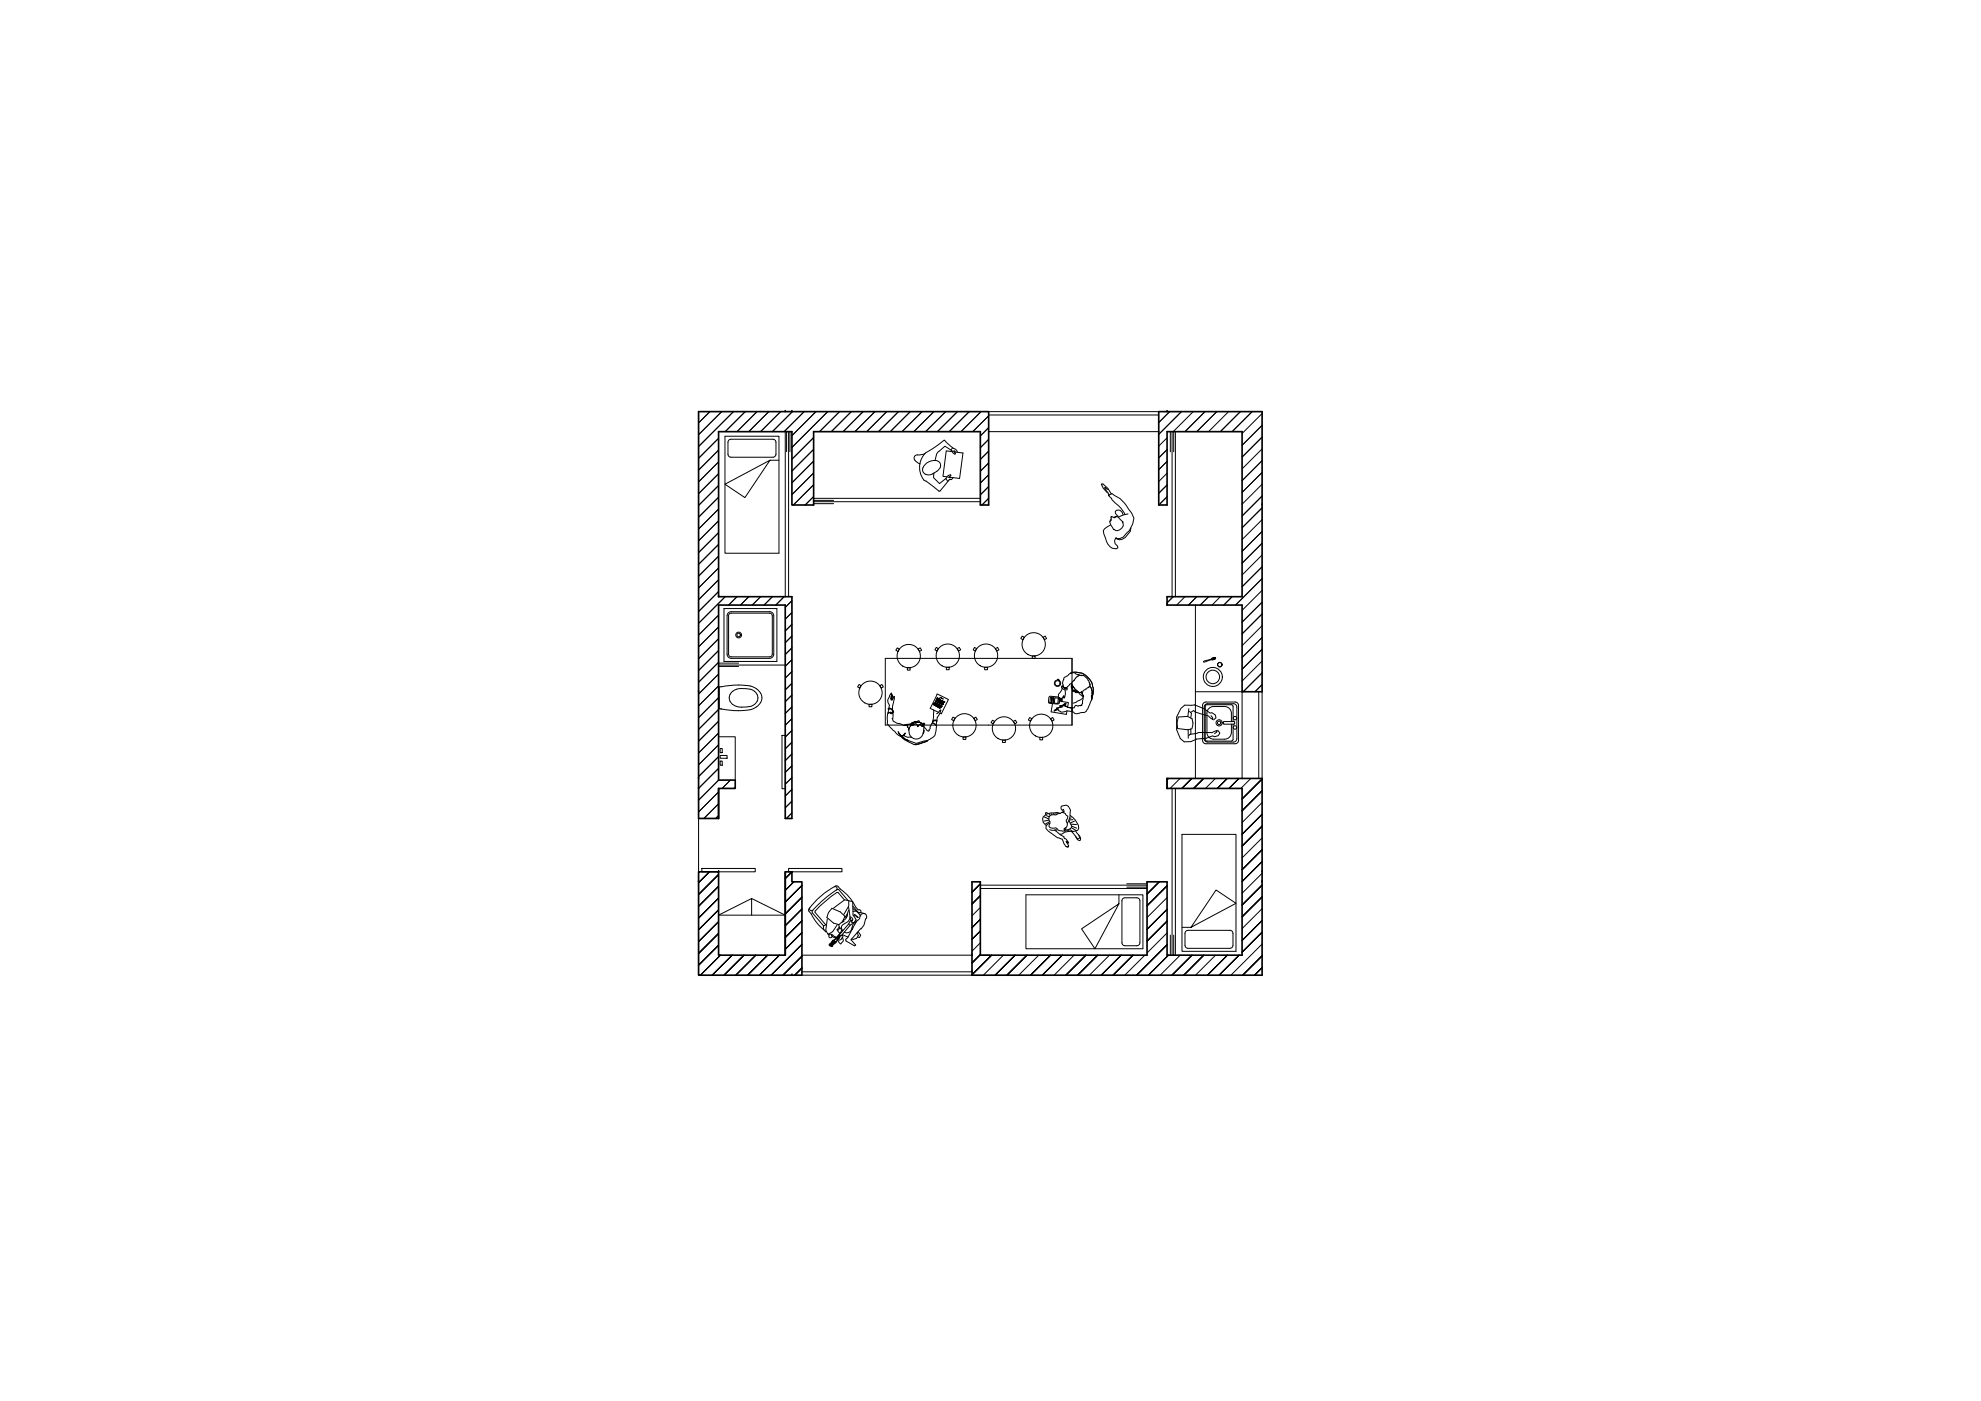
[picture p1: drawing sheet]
<svg xmlns="http://www.w3.org/2000/svg" width="594mm" height="420mm" viewBox="0 0 594 420" stroke-linecap="round" stroke-linejoin="round" font-family="sans-serif">
<!-- layer: Structure -->
<g fill="#000">
<circle cx="235.5" cy="123.5" r=".25"/>
<circle cx="237.5" cy="123.5" r=".25"/>
<circle cx="350" cy="123.5" r=".25"/>
<circle cx="378.5" cy="151.5" r=".25"/>
<circle cx="215.5" cy="179" r=".25"/>
<circle cx="350" cy="181.5" r=".25"/>
<circle cx="209.5" cy="207.5" r=".25"/>
<circle cx="209.5" cy="236.4" r=".25"/>
<circle cx="209.5" cy="233.5" r=".25"/>
<circle cx="209.5" cy="264.5" r=".25"/>
<circle cx="215.5" cy="261.5" r=".25"/>
<circle cx="378.5" cy="264.5" r=".25"/>
<circle cx="378.5" cy="261.5" r=".25"/>
<circle cx="237.5" cy="292.5" r=".25"/>
<circle cx="291.5" cy="286.5" r=".25"/>
<circle cx="291.5" cy="291.5" r=".25"/>
</g>
<!-- layer: Particularity -->
<g fill="none" stroke="#000" stroke-width=".3">
<path d="M212.9 123.5l-3.4 3.3M215.5 131.5l-6 6M215.5 135l-6 6M215.5 138.5l-6 6M216.4 123.5l-6.9 6.9M219.9 123.5l-10.4 10.4M223.5 123.5l-6 6M227 123.5l-6 6M230.6 123.5l-6 6M234.1 123.5l-6 6M235.5 129.5v49.5M235.9 129.5v6"/>
<path d="M236.5 129.5v49.5M236.9 129.5v6M237.6 123.5l-6 6M241.2 123.5l-6 6M244 131.2l-6.5 6.5M244 134.8l-6.5 6.5M244 138.3l-6.5 6.5M244.7 123.5l-7.2 7.2M248.2 123.5l-10.7 10.7M251.8 123.5l-6 6M255.3 123.5l-6 6M258.8 123.5l-6 6"/>
<path d="M262.4 123.5l-6 6M265.9 123.5l-6 6M269.4 123.5l-6 6M273 123.5l-6 6M276.5 123.5l-6 6M280.1 123.5l-6 6M283.6 123.5l-6 6M287.1 123.5l-6 6M290.7 123.5l-6 6M294.2 123.5l-6 6M296.5 124.7l-4.8 4.8M296.5 128.2l-2.5 2.5"/>
<path d="M296.5 131.8l-2.5 2.5M296.5 135.3l-2.5 2.5M296.5 138.8l-2.5 2.5M350 131.3l-2.5 2.5M350 134.8l-2.5 2.5M350 138.4l-2.5 2.5M350.8 123.5l-3.3 3.2M351 129.5v6M351.5 129.5v49.5M352 129.5v6M352.5 129.5v49.5M354.3 123.5l-6.8 6.8"/>
<path d="M357.8 123.5l-6 6M361.4 123.5l-6 6M364.9 123.5l-6 6M368.4 123.5l-6 6M372 123.5l-6 6M375.5 123.5l-6 6M378.5 124l-6 6M378.5 127.5l-6 6M378.5 131.1l-6 6M378.5 134.6l-6 6M378.5 138.2l-6 6M215.5 142.1l-6 6"/>
<path d="M215.5 145.6l-6 6M215.5 149.1l-6 6M215.5 152.7l-6 6M215.5 156.2l-6 6M215.5 159.7l-6 6M244 141.8l-6.5 6.5M244 145.4l-6.1 6.1M244 148.9l-2.6 2.6M244 149.5h50M244 150.5h50M244 150.1h6M244 151.1h6"/>
<path d="M296.5 142.4l-2.5 2.5M296.5 145.9l-2.5 2.5M296.5 149.4l-2 2.1M350 141.9l-2.5 2.5M350 145.4l-2.5 2.5M350 149l-2.5 2.5M378.5 141.7l-6 6M378.5 145.2l-6 6M378.5 148.8l-6 6M378.5 152.3l-6 6M378.5 155.8l-6 6M378.5 159.4l-6 6"/>
<path d="M215.5 163.3l-6 6M215.5 166.8l-6 6M215.5 170.3l-6 6M215.5 173.9l-6 6M215.5 177.4l-6 6M217.5 179l-8 7.9M221 179l-2.5 2.5M224.6 179l-2.5 2.5M228.1 179l-2.5 2.5M231.6 179l-2.5 2.5M235.2 179l-2.5 2.5M351.8 179l-1.8 1.8"/>
<path d="M355.4 179l-2.5 2.5M358.9 179l-2.5 2.5M362.4 179l-2.5 2.5M366 179l-2.5 2.5M369.5 179l-2.5 2.5M378.5 162.9l-6 6M378.5 166.4l-6 6M378.5 170l-6 6M378.5 173.5l-8 8M378.5 177l-6 6M215.5 184.5l-6 6M215.5 188l-6 6"/>
<path d="M215.5 191.6l-6 6M215.5 195.1l-6 6M215.5 198.6l-6 6M215.5 199.4h20M215.5 198.9h6M215.5 199.9h6M237.5 180.2l-2 2M237.5 183.7l-2 2M237.5 187.2l-2 2M237.5 190.8l-2 2M237.5 194.3l-2 2M237.5 197.8l-2 2"/>
<path d="M358.5 181.5v52M363.8 197.9h-.3M378.5 180.6l-6 6M378.5 184.1l-6 6M378.5 187.6l-6 6.1M378.5 191.2l-6 6M378.5 194.7l-6 6M378.5 198.3l-6 6M215.5 202.2l-6 6M215.5 205.7l-6 6M215.5 209.2l-6 6M215.5 212.8l-6 6"/>
<path d="M215.5 216.3l-6 6M215.5 219.8l-6 6M237.5 201.4l-2 2M237.5 204.9l-2 2M237.5 208.4l-2 2M237.5 212l-2 2M237.5 215.5l-2 2M237.5 219.1l-2 2M358.5 207.5h14M378.5 201.8l-5.7 5.7M378.5 205.3l-2.1 2.2M215.5 221h5v13"/>
<path d="M215.5 223.4l-6 6M215.5 226.9l-6 6M215.5 230.4l-6 6M215.5 237.5l-6 6M215.5 234l-6 6M219.1 234l-2.5 2.4M220.2 236.4l.3-.4-.4 .4M237.5 222.6l-2 2M237.5 226.1l-2 2M237.5 229.7l-2 2M237.5 233.2l-2 2M237.5 236.7l-2 2"/>
<path d="M350.4 233.5l-.4 .3M351.5 236.4v50.1M352.5 236.4v50.1M353.9 233.5l-3 2.9M357.4 233.5l-3 2.9M361 233.5l-3 2.9M364.5 233.5l-3 2.9M368 233.5l-3 2.9M371.6 233.5l-3 2.9M375.1 233.5l-3 2.9M378.5 233.6l-6 6M378.5 237.1l-6 6"/>
<path d="M215.5 241.1l-4.4 4.4M215.5 244.6l-.9 .9M237.5 240.3l-2 2M237.5 243.8l-1.7 1.7M378.5 240.7l-6 6M378.5 244.2l-6 6M378.5 247.8l-6 6M378.5 251.3l-6 6M378.5 254.8l-6 6M378.5 258.4l-6 6M212.8 261.5l-3.3 3.2M215.5 262.3l-6 6"/>
<path d="M215.5 265.8l-6 6M215.5 269.3l-6 6M215.5 272.9l-6 6M215.5 276.4l-6 6M215.5 279.9l-6 6M225.4 269.5l10.1 5h-20l9.9-5v5M237.5 261.5l-2 2M238 264.5l-2.5 2.5M240.5 265.5l-5 5M240.5 269.1l-5 5M240.5 272.6l-5 5M240.5 276.1l-5 5.1"/>
<path d="M240.5 279.7l-5 5M294 265.1l-2.5 2.5M294 268.6l-2.5 2.5M294 272.1l-2.5 2.5M294 275.7l-2.5 2.5M294 279.2l-2.5 2.5M294 266.5h50M294 265.5h50M337.9 265.1h6M337.9 266.1h6M344.1 264.5l-.1 .1M347.6 264.5l-3.6 3.6"/>
<path d="M350 265.6l-6 6M350 269.2l-6 6M350 272.7l-6 6M350 276.3l-6 6M350 279.8l-6 6M378.5 261.9l-6 6M378.5 265.4l-6 6M378.5 269l-6 6M378.5 272.5l-6 6M378.5 276l-6 6M378.5 279.6l-6 6M215.5 283.5l-6 6"/>
<path d="M216 286.5l-6 6M219.6 286.5l-6 6M223.1 286.5l-6 6M226.6 286.5l-5.9 6M230.2 286.5l-6 6M233.7 286.5l-6 6M240.5 283.2l-9.2 9.3M240.5 286.8l-5.7 5.7M240.5 290.3l-2.2 2.2M294 282.8l-2.5 2.5M294 286.3l-2.5 2.5M297.4 286.5l-5.9 5.8"/>
<path d="M300.9 286.5l-6 6M304.4 286.5l-6 6M308 286.5l-6 6M311.5 286.5l-6 6M315 286.5l-6 6M318.6 286.5l-6 6M322.1 286.5l-6 6M325.6 286.5l-6 6M329.2 286.5l-6 6M332.7 286.5l-6 6M336.3 286.5l-6.1 6M339.8 286.5l-6 6"/>
<path d="M343.3 286.5l-6 6M350 283.3l-9.1 9.2M350.4 286.5l-6 6M351 280.5v6M352 280.5v6M353.9 286.5l-6 6M357.5 286.5l-6 6M361 286.5l-6 6M364.5 286.5l-6 6M368.1 286.5l-6 6M371.6 286.5l-6 6M378.5 283.1l-9.4 9.4"/>
<path d="M378.5 286.6l-5.8 5.9M378.5 290.2l-2.3 2.3"/>
</g>
<!-- layer: Structure -->
<path d="M209.5 123.5h87v28h-2.5v-22h-50v22h-6.5v-22h-22v49.5h22v66.5h-2v-64h-20v52.5h5v2.4h-5v9.1h-6zM347.5 123.5h31v84h-6v-26h-22.5v-2.5h22.5v-49.5h-22.5v22h-2.5zM215.5 236.4v9.1M209.5 261.5h6v25h20v-25h2v3h3v28h-31zM235.5 261.5v25M291.5 264.5h2.5v22h50v-22h6v22h22.5v-50.1h-22.5v-2.9h28.5v59h-87z" fill="none" stroke="#000" stroke-width=".5"/>
<path d="M296.5 197.4h-31v20.1h31M321.5 197.4v20.1" fill="none" stroke="#000" stroke-width=".3"/>
<!-- layer: Windows -->
<g fill="none" stroke="#000" stroke-width=".3">
<path d="M296.5 123.5h51M296.5 124.5h51M296.5 129.5h51M296.5 197.4h25M296.5 217.5h25M372.5 207.5v26M377.5 207.5v26M378.5 207.5v26M234.5 220.5h1v16h-1zM209.5 245.5v16M210.5 260.5h16v1h-16zM236.5 260.5h16v1h-16z"/>
<path d="M240.5 292.5h51M240.5 291.5h51M240.5 286.5h51M294 286.5h2.8"/>
</g>
<!-- layer: OR-SN -->
<path d="M215.8 206a22.7 22.7 0 0 1 10 0 3.3 3.3 0 0 1 1.6 5.5 6.8 6.8 0 0 1-5.3 1.6l-2.9-.1-3.4-.5zM216.2 212.6h.1M225.1 206.7l-1.4-.2a4.1 4.1 0 0 0-4.9 2.3 3.1 3.1 0 0 0 3.5 3.3l2.8-.2M225.1 206.7a2.61 2.61 0 0 1 2.2 2.6 2.61 2.61 0 0 1-2.2 2.6" fill="none" stroke="#000" stroke-width=".3"/>
<!-- layer: 0 -->
<g fill="none" stroke="#000" stroke-width=".3">
<path d="M275.9 139.1a5.5 5.5 0 0 0 1.5 5.1l4.4 3.1 2.8-3.4 .6-.1 .6-.6M277.4 136l-1.8 .4a1.11 1.11 0 0 0-1.4 .7 1.11 1.11 0 0 0 .6 1.4l1.1 .6M277.4 136l-1 1.5-.5 1.6M280.4 138.1a1.64 1.64 0 0 1 1.7 1.4 1.64 1.64 0 0 1-1.2 1.8l-.8 .6M280.4 138.1a3.2 3.2 0 0 0-3.7 3.3 2.14 2.14 0 0 0 3.4 .5M285.6 135.4l.7 .8 .2-.2-.4-.8 .4 .4M285.6 135.4l-.1-.3-2.1-1.3-2.3 2-.7 2.3M285.6 135.4l-1.8-.2-1 7.7 1.2 .1M285.7 134.3l-.5 .6M286.2 135.5l2.6 .4-1 7.6-3.2-.4M287.1 135.6l-.5-.8-1.2-.7-2.2-2.1-5.8 4M280.1 141.9l-.1 1.4 1.8 1.7 2.1-1.7a.91 .91 0 0 1 1.3-.7l-.7 .5 .4 .2 .1-.2"/>
<path d="M283.6 143.6l.7 .8M332.4 146.8l-1.1-.6 .5 1.1 .4 .4M333.2 155l.1-.1 .5 .2a1.45 1.45 0 0 1 2 .5l1 1h-.2a1.73 1.73 0 0 1-.5 2.1 1.73 1.73 0 0 1-2 0l-.2 .1-.2-.5a2.54 2.54 0 0 1-.7-2.3l.3-.5zM333.3 155.8l-.4 .6M333.4 148.1l-.8 .3M334.7 155l-.7 .2M336.8 154.4a1.39 1.39 0 0 0-.8-1.3 1.39 1.39 0 0 0-1.5 .3v.5l.9 1M337.4 154.3a9.1 9.1 0 0 0-3-3.5l-2-2.3h.2l-.2-.5a5 5 0 0 1-1.9-2.3l-.3-.5 .5-.1 1.6 1.4 .9 1.5 1 .6a9.2 9.2 0 0 1 4.3 4.1l.9 1.2 .6 1.5-.3 1.7-1 2-.9 .9a2.68 2.68 0 0 1-3 1.5l-.1-.3a1.57 1.57 0 0 0 .4 2.6l.1 .5a2.23 2.23 0 0 1-3-1.1l-1.2-3.1-.1-.9 .3-.6 1.8-1.1M338.3 154.1l-2.9 1M339.1 158.3l-.1 1.1-.8 .9a2.59 2.59 0 0 1-3.2 1.4M321.5 197.4v4.3M266.4 212.4a1.18 1.18 0 0 1 1.5 1.3h-.2a.63 .63 0 0 0-.5-1l-.7-.2v.3z"/>
<path d="M266.6 212.5l-.3 1.4a.93 .93 0 0 1 1.4 .2v-.9M266.7 212.4l-.1-.2a1.5 1.5 0 0 0-.3-1.7v-.8l1-1.8v.5l.4 .1-.5 .4 .5 .1-.6 .3v.2h.5l-.4 .3a.47 .47 0 0 0 .6 0 .47 .47 0 0 0 .1-.6l.3-.3-.5 2.8v1.2M267.1 213.7l.2 .4-.4-.2zM271 217.6l-2.4-.9a.82 .82 0 0 1-.9-.8l-.1-.4a1.09 1.09 0 0 0-.3-1.8 .95 .95 0 0 0-1 .3 .95 .95 0 0 0-.2 1v1.3a1.2 1.2 0 0 0 .5 1.4l2.5 2.5 1.1 .7M271 217.6l.9-.4h1.2a.67 .67 0 0 0-1 .3v.7l-.1-.5zM272.6 218.1l-.1 .9zM273.1 217.1l.5-.5-.1 .2a.4 .4 0 0 0-.2 .7 .4 .4 0 0 0 .7-.1l-.3-.2 .1-.4 .3 .4a.77 .77 0 0 1 1.1 .7 .67 .67 0 0 1 .6-.6 .67 .67 0 0 1 .7 .5 .45 .45 0 0 0 .5-.2 .45 .45 0 0 0-.1-.5l.2-.2-.1 .5 .4-.3-.3 .2-.1 1.9a2.25 2.25 0 0 1-2.5 2.4 2.25 2.25 0 0 1-1.9-2.9l.1-.5a.88 .88 0 0 0 .4-1.1zM273.8 216.8v.6a.24 .24 0 0 1-.3 .1 .24 .24 0 0 1-.1-.3l.5-.5a.68 .68 0 0 1 1-.2l.3-.2a.42 .42 0 0 1 .5 0 .42 .42 0 0 1 .2 .4l.8 .4 .2 .6-.4 .1a.63 .63 0 0 0-.7-.5 .63 .63 0 0 0-.6 .6 1.04 1.04 0 0 0-1.3-.8zM273.9 216.7l.8-.2 1.2 .2zM275.9 216.7l1 1zM277 219l.1 .3-.2 .6zM277.1 218.2l.5 .3a.71 .71 0 0 0 1.1 .6l-.1-.3 .4-.3-.1-.5 .3-.6a.52 .52 0 0 1 .8-.5 1.09 1.09 0 0 1 .8 1.2l-.1 .9a3.4 3.4 0 0 1-2.2 2.9l-.5 .4-1.8 .6-1.4 .4h-.8"/>
<path d="M279.9 211.3l2.2 1.2-2.2-1.2M279.9 212.9l.1 2.2-.4 1.8h.4l.7 .6 .2-1M280 211.1l2.2 1.1-2.2-1.1M280.2 210.9l2.2 1zM280.4 210.7l2.2 1.1zM280.6 210.3l2.2 1.1-2.2-1.1M280.7 210.1l2.2 1.1-2.2-1.1M280.8 209.9l2.2 1-2.2-1M280.9 209.6l2.2 1.1zM280.9 214.1l1.2-1.1-.2 .9-.8 1.1-.2 1.1a.81 .81 0 0 0-1.2 .3h.1a.62 .62 0 0 1 1.1 .1l.1-.4M281 209.4l2.3 1.1zM281 208.2l-2 4.2 2.4 1.2"/>
<path d="M281 208.1l3.4 1.7-2.1 4.3-.4-.2M281.1 209.3l.8 .4-.8-.4M281.9 209.1l1 .6zM315 209.1l.5 .1-.1 1.6-.5-.1zM315.5 209.2l-.1 1.6-.5-.1h.4zM315.6 211.1l-.4 2.4 4.6 .7 .2-1M315.7 210.5l.3 .1-.1 .2h-.2zM315.9 209.2h.2l-.1 1.1h-.2zM316 208.9v.1M316.3 209.3l1.1 .1-.2 1.6-1-.1zM316.4 212.9l.2 .2-.5 .1zM316.5 204.2l.6-.3a.27 .27 0 0 1 .4-.2 .27 .27 0 0 1 .1 .4 .95 .95 0 0 1 .3 1.4 .95 .95 0 0 1-1.4 .1 .95 .95 0 0 1 0-1.4z"/>
<path d="M317.4 209l-2.6-.1-.3 .3v1.5l.3 .2 2.5 .2 .3-.3 .1-.9M317.7 210.3l2.7 .4-.3 1.4 .7 .1a.45 .45 0 0 1 .6 .1 .45 .45 0 0 1 .1 .5v.3a.91 .91 0 0 1-1.3 .1h-.3a1.68 1.68 0 0 1-2.4-.2l-.5-.2M317.8 209.4l-.1 1.4M317.9 211.6h.5h-.5l.1 .3zM318.1 212.1l1.4-.8-.2-.3-1.9 1.2M318.4 205.8l.3-.1a1.12 1.12 0 0 0 1.3 .7l.1 .2a.99 .99 0 0 1-1.1 .2 .99 .99 0 0 1-.6-1zM318.5 206.4l-.1 .4-1 1.5 .2 1.6 .2-.7 .1 .9h.2l.1-.7 .1 .6a.24 .24 0 0 0 0 .4 .24 .24 0 0 0 .3-.1 .24 .24 0 0 0 0-.3l.3-1.2 .1-.2 .1 .8 .3-.5v-2M318.6 205.7h.1a.9 .9 0 0 0 1.1 .6 .83 .83 0 0 1-1.2-.6zM318.7 212l-1.8 .3-.1 .2 .6 .1-.8 .5-.2-.2 .6-.4M318.7 205.7a.9 .9 0 0 0 1.1 .6M319 211.6l1.1 .5zM319.3 211.1l.2 .1z"/>
<path d="M319.3 211l.3-.1 .1 .2-.2 .2zM320.1 212.1l1.4 .2zM321.4 205.2l1 1.6 1 .8a.84 .84 0 0 1-1.2-.3 .64 .64 0 0 1-.7-.8l-.2-.4zM321.4 205.2l.2 1.4zM321.4 204.8l-1.2 1a.8 .8 0 0 1-1 .4 .8 .8 0 0 1-.4-1l-.2-.4 .5-1.6 1.1-.5 .7-.7a5.1 5.1 0 0 1 6.7 3.7l.2 2.2-.4 1.7-1.4 3.2a1.34 1.34 0 0 1-1.8 .9l-.8 .2a1.29 1.29 0 0 1-1.6-.4 .43 .43 0 0 1-.3-.2 .43 .43 0 0 1 0-.5l.1-.5a.87 .87 0 0 0 1-.8h.1a.64 .64 0 0 0 1.1 .1l.7-.1 .3-1.9a1.17 1.17 0 0 0-1-1.4l-.3-.5M321.5 206.5v5.8M321.5 213.5v4M321.8 206.9l1.6 .7-.8-.1zM323.1 202.8h.2a.51 .51 0 0 1 .9-.2h.7l1.1 .8 .8 1.8 .2 .1-.6 .9-2.5 1.5h-.5l-.3-.5-.7-.4-1-1.6 .2-.8 .6-.3zM323.8 202.6l-.8-.4a1.71 1.71 0 0 0-2-.3 5.1 5.1 0 0 1 6.6 3.9l.2 2.1-.5 2.1 .2-2.7-.3-1-.4-.5 .4 .5 .3 1v1.1l-.2 .4M324 207.7h.2a.34 .34 0 0 1 .5 .1 .34 .34 0 0 1-.1 .4l.4 .7-.7-1.1zM324.8 209.3l-.8 .6-2.2 1"/>
<path d="M216 224.5h.6v1.2h-.6zM216 226.6h2v.8h-2zM216 228.2h.6v1.3h-.6zM273.4 221.1h-1.2l-1.2-.5 .5-.8-.6 .7-.7 .2 1.2 .9 1 .5-1-.5-1.2-.9-.8-1.3a5 5 0 0 0 2.8 3l2.5 .9 2.5-.7 1-.5-3.5 .8-2.3-.8M313.2 245l1.3 .6M313.7 244.6l.9 .3M314.3 243.9l-.7-.2v.6M314.5 246l-1.4 .3M314.6 244.1l.3 .3M314.7 246.9a1.38 1.38 0 0 0-1 1.5l.7 .9 2.7 2 1.4 .3a4.2 4.2 0 0 0 1.5 2.4h.4l.1-.3-.8-1.4 .7 .6 .1-.2-.9-1.2h-.3l-.2-.5-2.9-2-1.4-.2M314.8 246.4l-1.2 .7M314.9 244.5l.5-.1a1.75 1.75 0 0 0 1.9-.4h.3a1.36 1.36 0 0 1 2.2 .5l.4 .5-.5 1 .1 .4a1.38 1.38 0 0 1-.7 2.2l.3 .4a2.21 2.21 0 0 1-2.7-.7h-.4a1.67 1.67 0 0 1-1.7-.5l.3-1.4-.3-.4v-.8z"/>
<path d="M315.4 244v.3M316 243.9l.2 .4M316.2 248.9l.7 .1M316.6 243.9l.2 .4M317.3 243.8l-.1 .1M318 244l-1-.3a5.7 5.7 0 0 0-4.1 1.2l-.3 .7 .3 1.1 1 .9M318.7 242.7l.4 .9-.9-1v-.5a1.62 1.62 0 0 1 1.7-.5 1.62 1.62 0 0 1 1.1 1.3 6.7 6.7 0 0 1-.9 4M319.7 248.2v.6l-.6-.1M320.1 249l.6 .2M320.6 246l.8 2-.4 .6-1.3 .4a2 2 0 0 1-1.8 1.2M320.8 248.8l.8 .4M320.9 244.6a5.3 5.3 0 0 1 2.6 3.8l-.3 .6-1.4 .4-2.4 .2"/>
<path d="M321.2 247.2l1.6 .1M321.2 245.3l-.4 .1M321.3 248.2l1.3 .8M321.5 247.8l1.4 .6M321.8 245.8l-1.1 .1M322.2 246.2l-1.2 .6M322.6 249.2l.3 .5a2.08 2.08 0 0 1 1 2.4 1.8 1.8 0 0 1-1.5-1.5l-1.1-1.3M323.5 250.5l.2 .9-.2 .2-.4-.1-.6-.7"/>
<circle cx="317.1" cy="204.9" r=".76"/>
</g>
<!-- layer: Arredi -->
<g fill="none" stroke="#000" stroke-width=".3">
<path d="M217.1 182.5h15.9v15.9h-15.9zM219.3 197a.79 .79 0 0 1-.8-.8v-11.5a.79 .79 0 0 1 .8-.8h11.5a.79 .79 0 0 1 .8 .8v11.5a.81 .81 0 0 1-.8 .8M219.3 197.4a1.23 1.23 0 0 1-1.3-1.2v-11.5a1.23 1.23 0 0 1 1.3-1.3h11.5a1.21 1.21 0 0 1 1.2 1.3v11.5a1.23 1.23 0 0 1-1.2 1.2M219.3 197h11.5M219.3 197.4h11.5"/>
<circle cx="221.5" cy="190.4" r=".86"/>
<circle cx="221.5" cy="190.4" r=".52"/>
</g>
<!-- layer: 72_ARTEK_AKFURNITURE_D2_CH_FOO -->
<g fill="none" stroke="#000" stroke-width=".3">
<path d="M269.1 194.3l.6 .4-.4 .7-.6-.4zM275.3 194.7l.7-.4 .4 .7-.7 .4zM280.8 194.2l.6 .3-.4 .8-.6-.4zM287 194.5l.7-.3 .4 .7-.6 .4zM292.2 194.2l.7 .3-.4 .8-.6-.4zM298.5 194.5l.6-.3 .4 .7-.6 .4zM306.5 190.8l.7 .3-.4 .8-.7-.4zM309.6 196.7h.8v.7h-.8zM312.8 191.1l.6-.3 .4 .7-.6 .4zM257.6 205.3l.6 .3-.4 .8-.6-.4zM260.6 211.2h.9v.7l-.9 .1zM263.8 205.6l.7-.3 .4 .7-.6 .4z"/>
<path d="M272.1 200.2h.8v.8h-.8zM283.8 200.1h.8v.7h-.8zM285.8 215.1l.6 .3-.4 .8-.6-.4zM292 215.4l.7-.3 .4 .7-.7 .4zM295.3 200.1h.8v.7l-.8 .1zM297.6 216l.7 .4-.4 .7-.7-.4zM303.9 216.4l.6-.4 .4 .7-.6 .4zM308.8 215.2l.7 .4-.5 .7-.6-.4zM315.1 215.6l.6-.4 .4 .7-.6 .4zM288.8 221h.9l-.1 .7h-.8zM300.6 221.9h.9v.8h-.8zM311.8 221.1h.9v.8h-.9z"/>
</g>
<!-- layer: 72_ARTEK_AKFURNITURE_D2_CH_SEA -->
<g fill="none" stroke="#000" stroke-width=".3">
<circle cx="272.5" cy="196.8" r="3.5"/>
<circle cx="284.2" cy="196.6" r="3.5"/>
<circle cx="295.7" cy="196.6" r="3.5"/>
<circle cx="310" cy="193.2" r="3.5"/>
<circle cx="261" cy="207.7" r="3.5"/>
<circle cx="289.2" cy="217.5" r="3.5"/>
<circle cx="301.1" cy="218.5" r="3.5"/>
<circle cx="312.2" cy="217.7" r="3.5"/>
</g>
<!-- layer: ARREDI_attrezzature -->
<g fill="none" stroke="#000" stroke-width=".3">
<path d="M217.4 130.8h16.2v35.1h-16.2zM218.6 132l.6-.3h12.6a.91 .91 0 0 1 .9 .9v3.6a.91 .91 0 0 1-.9 .9h-12.6a.89 .89 0 0 1-.9-.9v-3.6zM230.9 138l-7.5 11.2-6-4 13.5-7.2h2.7M353.4 215l2.7-.2 1.4 .8 .2 1.2-.3 1.8-1.3 .2-2.9-.3-.2-1.8zM356.3 218.8v2.6M356.5 212.6l-.3 2.3M356.7 213.3l.6 .7-.2 1.3M357 213.7l1-.6 .5 .4 3.9 1.2 1.3 1.1v-.5l-.5-.7M357.1 218.6l.1 1.4-.7 .6M363.9 215.9l.8-.6-.3-.9-1-.7-.5 .2-1.7-1.3-2.9-1.2-3 .1-1.2 1-1.2 2.5v3.8l1.1 2.7 1.1 1 2-.1 1.8-.8 2.8-.2 2-.7 .5 .3 1.1-.4 .5-.7-.6-.9M364.2 220l.7-.5 .1-.4-1.5 .6h-4.1l-2.5 .5M354.5 250.2h16.2v35.1h-16.2z"/>
<path d="M307.7 268.3h35v16.2h-35zM335.6 268.3v2.7l-7.2 13.5-4.1-5.9 11.3-7.6M336.7 269.5l.7-.3h3.5a.91 .91 0 0 1 .9 .9v12.6a.89 .89 0 0 1-.9 .9h-3.6a.89 .89 0 0 1-.8-.9v-12.6zM354.5 278.1h2.7l13.5-7.2-6-4-7.5 11.2M355.6 279.3l.7-.3h12.6a.91 .91 0 0 1 .9 .9l-.1 3.6a.89 .89 0 0 1-.8 .9h-12.6a.89 .89 0 0 1-.9-.9v-3.6z"/>
</g>
<!-- layer: MOB -->
<g fill="none" stroke="#000" stroke-width=".3">
<path d="M242.9 272.2a.59 .59 0 0 0 .1 .8 .59 .59 0 0 0 .8-.1M244.5 273.7l3.1 3.6M247.7 277.3l-.8 .4 .1 1 .7 .8M248.1 275.6l-.5 3.4 .7 1.2 1.4-.8 1.4-2.1M249.5 272.4l2.5 1.1 1.4 1.3-.9 1.7-.9 .8-1.6-.5-2-1.6 .4-1.5zM249.9 272.4l3.4-2.5 2.4 .5 .1 4 .9 1.4-.6 .9-.8-.2 .1-.3M250.2 265.9a.59 .59 0 0 1 .8 .3 .59 .59 0 0 1-.2 .8M251 278.8l.9 1.2M251.6 277.3l.1 .8 1 1M251.7 278l-.6 .8M251.9 278.2l-.5 .7M252.3 278.7l-.1 .8-2.1 2.5"/>
<path d="M253 275.9v.4l-.5 .3M253 274.3l1.5-2.5 .7 4.2 .4 .2 .1-.6-.3-.5M253.2 269.9l-1.9-2.3a22.7 22.7 0 0 0-6.9 5.9l.1 .2M254.1 274.5l-.4 .6M254.2 274l-.8 1.2M254.3 270.1l-2.9-3.4a27.1 27.1 0 0 0-7.9 6.6l.2 .5 3.3 3.9M254.5 270.1v1.6M254.6 277l-5.2 5.9a.51 .51 0 0 0-.5 .6 .52 .52 0 0 0 .6 .3 .52 .52 0 0 0 .4-.5l.8-.6 .4-.7M254.6 273l-.4 .7a2.28 2.28 0 0 1-1.2 2.3M254.9 274.9l-.3 1.1-.9 .8a1.41 1.41 0 0 0-1.3 .9 1.41 1.41 0 0 0 .3 1.5M255 277.4l-2.7 3.2-.6-.2 .3 .5h-.6l.3 .5h-.3l-.4-.3 .4 .5-.5 .1 .1 .3a1.49 1.49 0 0 0 1.8-1.1l-.2-.7M255.2 276l-.6 .8a.43 .43 0 0 0 .2 .6 .43 .43 0 0 0 .6-.2l.4-.6"/>
<path d="M255.5 278.3l.2 .1M255.6 278.3l-1.3 2.7-.7 .7 .1 .5 2.5 1.4 .4-.2-1.4-1.6 2.9-3.3M255.8 271.7l1.6 1.9a.5 .5 0 0 0 .7 0 .5 .5 0 0 0 0-.7 .5 .5 0 0 0-.7 0l-.8-.9a17.1 17.1 0 0 0-5.7-6.4 21.9 21.9 0 0 0-8.4 7.2l.8 1.3a13.3 13.3 0 0 0 3.9 4.8M255.8 272.5l1.2 .9M255.8 273.4v-.1a1.56 1.56 0 0 1 2 1 1.56 1.56 0 0 1-1 2l-.8 .6-.4 .9a1.75 1.75 0 0 1-2.4 1.8M256.3 274.3l.9 .9zM256.7 276.7l-.5 .1M257 276.2l-1.5 2.6M257.1 279.7l.3 .9-.5 .8-1 .3-.5-.1M257.2 273.6l2.2 .4M257.3 279.4l.8 1.1-.4 .7-.5-.2M258.1 274.8a.93 .93 0 0 1 1.4-.7 .93 .93 0 0 1 .1 1.5l-.5 1.8-.9 1.2"/>
<path d="M248.5 280.1l.1 .3a.5 .5 0 0 0 0 .7 .5 .5 0 0 0 .7 0 .5 .5 0 0 0 .1-.6M248.5 280.2a2.56 2.56 0 0 1 2.3 1M248.7 283.3h.1M249 283l.1-.1zM249.2 282.8l.1-.1zM249.2 280.3l.6 .6M249.4 282.6h.1M249.5 282.3h.1M249.7 282.1h.1M249.8 281h.8M250.2 282l-.4 .1-1.1 1.3 .9 .5M250.2 282.2l-1.1 1.2z"/>
<path d="M250.2 282.2l-1.1 1.2M250.5 282.4l-1.1 1.2zM250.5 282.4l-1.1 1.2M251.7 281.2l-.1 .2M252.6 281.1l.2 .5a1.34 1.34 0 0 1-.8 1.4l-.8-1M252.6 280.3l1.7 .7"/>
</g>
<!-- layer: accessori cucina - kitchen accessories -->
<g fill="none" stroke="#000" stroke-width=".3">
<path d="M363.8 197.9l.7-.4-.7 .2 .7-.3-.8 .2 .7-.3-.7 .1 .7-.3-3.2 1.1-.3 .3 2.3-.7 .3 .1"/>
<circle cx="365.8" cy="199.3" r=".69"/>
<circle cx="365.8" cy="199.3" r=".63"/>
<circle cx="363.7" cy="203" r="2.85"/>
<circle cx="363.7" cy="203" r="2.03"/>
</g>
<!-- layer: k_lavelli -->
<g fill="none" stroke="#000" stroke-width=".3">
<path d="M360.9 210.8l.7-.3h8.8a1 1 0 0 1 1 1v10.6a1 1 0 0 1-1 1h-8.8a1 1 0 0 1-1-1v-10.6zM361.4 211.3l.7-.3h7.8a1.02 1.02 0 0 1 1 1v9.5a1.02 1.02 0 0 1-1 1.1l-7.8-.1a1 1 0 0 1-1-1v-9.5zM366.9 216.5l3.2-.1 .2 .6-.2 .2h-3l-.2-.2zM369.3 213.9a1.99 1.99 0 0 0-2-2h-3.4a1.98 1.98 0 0 0-2 2v5.8a2.01 2.01 0 0 0 2 2h3.4a1.99 1.99 0 0 0 2-2M369.3 213.9v2.5M369.3 217.2v2.5M369.8 217.2v4.5l-.5 .5M369.8 216.4v-4.6l-.3-.4h-7.8l-.3 .4v9.9l.5 .5M361.9 222.3h7.4"/>
<circle cx="365.6" cy="216.8" r=".93"/>
<circle cx="365.6" cy="216.8" r=".52"/>
<circle cx="370.4" cy="218.2" r=".52"/>
<circle cx="370.4" cy="215.4" r=".52"/>
</g>
</svg>
